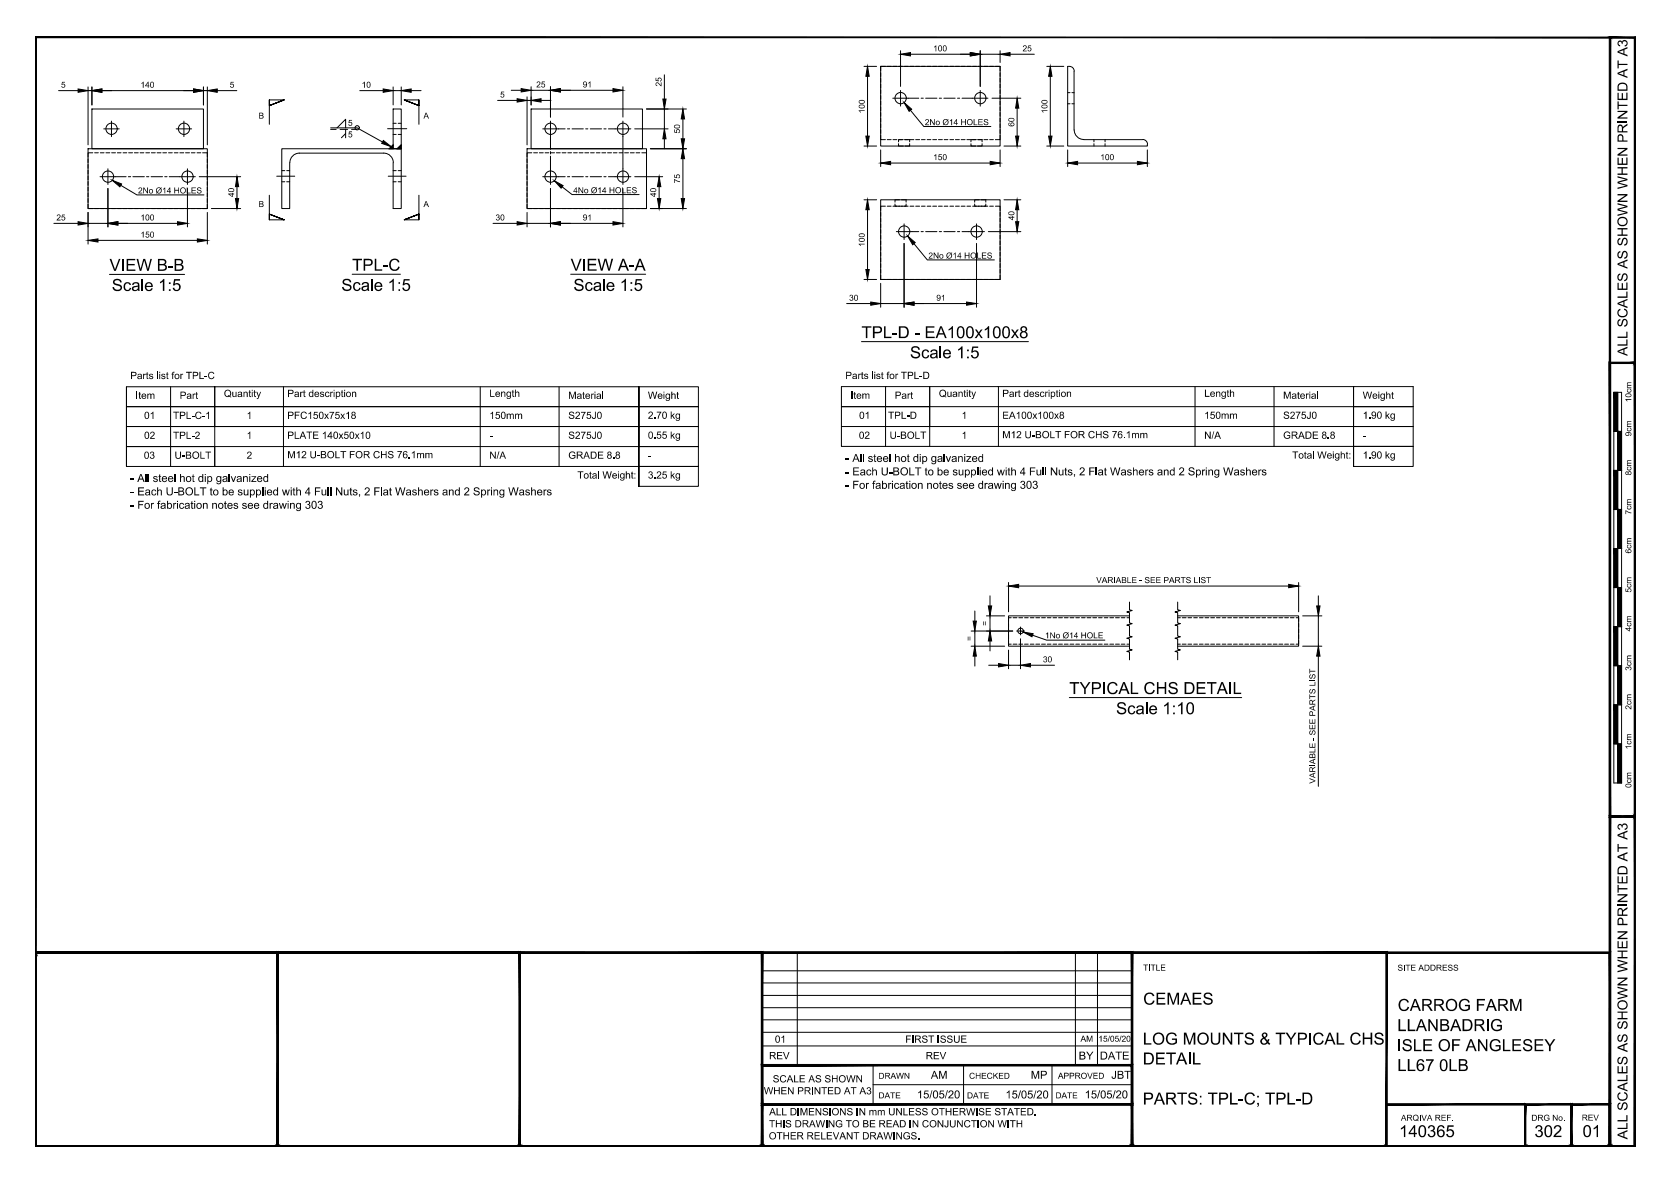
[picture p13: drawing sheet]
<svg xmlns="http://www.w3.org/2000/svg" width="420mm" height="297mm" viewBox="0 0 420 297" stroke-linecap="round" stroke-linejoin="round" font-family="sans-serif">
<defs><g id="words">
<g font-size="4.2">
<text x="27.5" y="68.1">VIEW B-B</text>
<text x="88.5" y="68">TPL-C</text>
<text x="143.4" y="68">VIEW A-A</text>
<text x="28.1" y="73.1">Scale 1:5</text>
<text x="85.8" y="73.1">Scale 1:5</text>
<text x="144.1" y="73.1">Scale 1:5</text>
<text x="216.5" y="85">TPL-D - EA100x100x8</text>
<text x="228.7" y="90">Scale 1:5</text>
<text x="268.7" y="174.4">TYPICAL CHS DETAIL</text>
<text x="280.4" y="179.5">Scale 1:10</text>
<text x="287.3" y="252.5">CEMAES</text>
<text x="351.2" y="254">CARROG FARM</text>
<text x="287.2" y="262.5">LOG MOUNTS &amp; TYPICAL CHS</text>
<text x="351.1" y="259.1">LLANBADRIG</text>
<text x="287.2" y="267.5">DETAIL</text>
<text x="351.1" y="264.2">ISLE OF ANGLESEY</text>
<text x="351.1" y="269.2">LL67 0LB</text>
<text x="287.2" y="277.6">PARTS: TPL-C; TPL-D</text>
<text x="351.6" y="285.7">140365</text>
<text x="385.6" y="285.7">302</text>
<text x="397.7" y="285.7">01</text>
</g>
<g font-size="3.5">
<text x="409" y="89.5" transform="rotate(-90 409 89.5)">ALL SCALES AS SHOWN WHEN PRINTED AT A3</text>
<text x="409" y="286.3" transform="rotate(-90 409 286.3)">ALL SCALES AS SHOWN WHEN PRINTED AT A3</text>
</g>
<g font-size="2.8">
<text x="212.5" y="116.1">- All steel hot dip galvanized</text>
<text x="212.5" y="119.5">- Each U-BOLT to be supplied with 4 Full Nuts, 2 Flat Washers and 2 Spring Washers</text>
<text x="32.8" y="121.1">- All steel hot dip galvanized</text>
<text x="32.8" y="124.5">- Each U-BOLT to be supplied with 4 Full Nuts, 2 Flat Washers and 2 Spring Washers</text>
<text x="212.5" y="122.9">- For fabrication notes see drawing 303</text>
<text x="32.8" y="127.8">- For fabrication notes see drawing 303</text>
<text x="271" y="266.3">BY</text>
<text x="276.4" y="266.3">DATE</text>
<text x="233.9" y="271.1">AM</text>
<text x="259" y="271.1">MP</text>
<text x="279.3" y="271.1">JBT</text>
<text x="230.4" y="276">15/05/20</text>
<text x="252.7" y="276.1">15/05/20</text>
<text x="272.6" y="276">15/05/20</text>
</g>
<g font-size="2.5">
<text x="32.8" y="95.2">Parts list for TPL-C</text>
<text x="212.4" y="95.2">Parts list for TPL-D</text>
<text x="34.1" y="100.2">Item</text>
<text x="45.2" y="100.2">Part</text>
<text x="56.2" y="99.8">Quantity</text>
<text x="72.2" y="99.8">Part description</text>
<text x="123" y="99.7">Length</text>
<text x="142.8" y="100.2">Material</text>
<text x="162.8" y="100.2">Weight</text>
<text x="213.7" y="100.2">Item</text>
<text x="224.8" y="100.2">Part</text>
<text x="236" y="99.7">Quantity</text>
<text x="251.9" y="99.7">Part description</text>
<text x="302.6" y="99.7">Length</text>
<text x="322.4" y="100.2">Material</text>
<text x="342.4" y="100.2">Weight</text>
<text x="36.2" y="105.3">01</text>
<text x="43.5" y="105.3">TPL-C-1</text>
<text x="62" y="105.3">1</text>
<text x="72.2" y="105.3">PFC150x75x18</text>
<text x="123" y="105.3">150mm</text>
<text x="142.8" y="105.3">S275J0</text>
<text x="162.8" y="105.2">2.70 kg</text>
<text x="215.9" y="105.2">01</text>
<text x="223.2" y="105.2">TPL-D</text>
<text x="241.6" y="105.2">1</text>
<text x="251.9" y="105.2">EA100x100x8</text>
<text x="302.6" y="105.2">150mm</text>
<text x="322.4" y="105.2">S275J0</text>
<text x="342.4" y="105.2">1.90 kg</text>
<text x="36.2" y="110.3">02</text>
<text x="43.5" y="110.3">TPL-2</text>
<text x="62" y="110.3">1</text>
<text x="72.2" y="110.3">PLATE 140x50x10</text>
<text x="123" y="110.3">-</text>
<text x="142.8" y="110.3">S275J0</text>
<text x="162.8" y="110.2">0.55 kg</text>
<text x="215.8" y="110.3">02</text>
<text x="223.5" y="110.3">U-BOLT</text>
<text x="241.6" y="110.3">1</text>
<text x="251.9" y="110.1">M12 U-BOLT FOR CHS 76.1mm</text>
<text x="302.6" y="110.3">N/A</text>
<text x="322.4" y="110.3">GRADE 8.8</text>
<text x="342.4" y="110.2">-</text>
<text x="36.1" y="115.3">03</text>
<text x="43.9" y="115.3">U-BOLT</text>
<text x="62" y="115.3">2</text>
<text x="72.2" y="115.1">M12 U-BOLT FOR CHS 76.1mm</text>
<text x="123" y="115.3">N/A</text>
<text x="142.8" y="115.3">GRADE 8.8</text>
<text x="162.8" y="115.3">-</text>
<text x="324.7" y="115.2">Total Weight:</text>
<text x="342.4" y="115.2">1.90 kg</text>
<text x="145.1" y="120.3">Total Weight:</text>
<text x="162.8" y="120.3">3.25 kg</text>
<text x="194.7" y="262">01</text>
<text x="227.5" y="262">FIRST ISSUE</text>
<text x="193.2" y="266.2">REV</text>
<text x="232.6" y="266.2">REV</text>
<text x="192" y="275">WHEN PRINTED AT A3</text>
<text x="194.2" y="272">SCALE AS SHOWN</text>
<text x="193.3" y="280.3">ALL DIMENSIONS IN mm UNLESS OTHERWISE STATED.</text>
<text x="193.2" y="286.3">OTHER RELEVANT DRAWINGS.</text>
<text x="193.2" y="283.3">THIS DRAWING TO BE READ IN CONJUNCTION WITH</text>
</g>
<g font-size="2.1">
<text x="234.5" y="12.9">100</text>
<text x="256.9" y="12.9">25</text>
<text x="15.3" y="22.1">5</text>
<text x="35.3" y="22.1">140</text>
<text x="57.7" y="22.1">5</text>
<text x="90.9" y="22.1">10</text>
<text x="134.7" y="22">25</text>
<text x="146.4" y="22">91</text>
<text x="166.2" y="21.8" transform="rotate(-90 166.2 21.8)">25</text>
<text x="65" y="29.8">B</text>
<text x="106.4" y="29.8">A</text>
<text x="125.7" y="24.5">5</text>
<text x="217.3" y="28.5" transform="rotate(-90 217.3 28.5)">100</text>
<text x="263.2" y="28.5" transform="rotate(-90 263.2 28.5)">100</text>
<text x="87.4" y="34.5">5</text>
<text x="87.4" y="31.6">5</text>
<text x="170.9" y="33.5" transform="rotate(-90 170.9 33.5)">50</text>
<text x="232.4" y="31.5">2No Ø14 HOLES</text>
<text x="254.9" y="31.8" transform="rotate(-90 254.9 31.8)">60</text>
<text x="234.5" y="40.2">150</text>
<text x="276.5" y="40.2">100</text>
<text x="170.9" y="46.1" transform="rotate(-90 170.9 46.1)">75</text>
<text x="34.7" y="48.6">2No Ø14 HOLES</text>
<text x="58.8" y="49.5" transform="rotate(-90 58.8 49.5)">40</text>
<text x="65" y="52">B</text>
<text x="106.4" y="52">A</text>
<text x="144" y="48.6">4No Ø14 HOLES</text>
<text x="164.9" y="49.5" transform="rotate(-90 164.9 49.5)">40</text>
<text x="14.2" y="55.4">25</text>
<text x="35.3" y="55.4">100</text>
<text x="35.3" y="59.7">150</text>
<text x="124.5" y="55.4">30</text>
<text x="146.4" y="55.4">91</text>
<text x="254.9" y="55.4" transform="rotate(-90 254.9 55.4)">40</text>
<text x="217.3" y="62" transform="rotate(-90 217.3 62)">100</text>
<text x="233.3" y="65">2No Ø14 HOLES</text>
<text x="213.4" y="75.6">30</text>
<text x="235.3" y="75.6">91</text>
<text x="409.9" y="101.1" transform="rotate(-90 409.9 101.1)">10cm</text>
<text x="409.9" y="109.6" transform="rotate(-90 409.9 109.6)">9cm</text>
<text x="409.9" y="119.5" transform="rotate(-90 409.9 119.5)">8cm</text>
<text x="409.9" y="129.3" transform="rotate(-90 409.9 129.3)">7cm</text>
<text x="409.9" y="139.1" transform="rotate(-90 409.9 139.1)">6cm</text>
<text x="275.4" y="146.5">VARIABLE - SEE PARTS LIST</text>
<text x="409.9" y="148.9" transform="rotate(-90 409.9 148.9)">5cm</text>
<text x="244.2" y="161.1" transform="rotate(-90 244.2 161.1)">=</text>
<text x="248.1" y="157.3" transform="rotate(-90 248.1 157.3)">=</text>
<text x="262.6" y="160.4">1No Ø14 HOLE</text>
<text x="409.9" y="158.7" transform="rotate(-90 409.9 158.7)">4cm</text>
<text x="262.1" y="166.5">30</text>
<text x="409.9" y="168.6" transform="rotate(-90 409.9 168.6)">3cm</text>
<text x="409.9" y="178.4" transform="rotate(-90 409.9 178.4)">2cm</text>
<text x="409.9" y="188.3" transform="rotate(-90 409.9 188.3)">1cm</text>
<text x="330.5" y="196.9" transform="rotate(-90 330.5 196.9)">VARIABLE - SEE PARTS LIST</text>
<text x="409.9" y="198" transform="rotate(-90 409.9 198)">0cm</text>
<text x="287.3" y="243.9">TITLE</text>
<text x="351.2" y="243.9">SITE ADDRESS</text>
<text x="271.6" y="261.8">AM</text>
<text x="276" y="261.8">15/05/20</text>
<text x="220.8" y="271.1">DRAWN</text>
<text x="243.5" y="271.1">CHECKED</text>
<text x="265.9" y="271.1">APPROVED</text>
<text x="220.8" y="276">DATE</text>
<text x="243" y="276.1">DATE</text>
<text x="265.2" y="276">DATE</text>
<text x="352" y="281.6">ARQIVA REF.</text>
<text x="384.8" y="281.6">DRG No.</text>
<text x="397.5" y="281.6">REV</text>
</g>
</g></defs>
<!-- layer: PROPOSED OTHER USER 2 ANCILLARY -->
<g fill="none" stroke="#000" stroke-width=".25">
<path d="M221.3 16.7h30v20h-30zM22.1 37.4h30v15h-30zM23.1 27.4h28v10h-28zM75.2 38.5h21.2a2.33 2.33 0 0 1 2.4 2.4v11.5h2v-15h-30v15h2v-11.5a2.47 2.47 0 0 1 2.4-2.4M98.8 27.4h2v10h-2zM98.8 36.4l-1 1h1M100.8 36.4l-1 1h1M132.4 37.4h30.1v15h-30.1zM133.5 27.4h27.9v10h-27.9zM221.3 50.2h30v20h-30z"/>
<circle cx="28" cy="32.4" r="1.42"/>
<circle cx="46.2" cy="32.4" r="1.42"/>
<circle cx="138.4" cy="32.4" r="1.42"/>
<circle cx="156.6" cy="32.4" r="1.42"/>
<circle cx="226.3" cy="24.7" r="1.42"/>
<circle cx="246.3" cy="24.7" r="1.42"/>
<circle cx="27.1" cy="44.4" r="1.42"/>
<circle cx="47.1" cy="44.4" r="1.42"/>
<circle cx="138.4" cy="44.4" r="1.42"/>
<circle cx="156.6" cy="44.4" r="1.42"/>
<circle cx="227.2" cy="58.2" r="1.42"/>
<circle cx="245.4" cy="58.2" r="1.42"/>
</g>
<!-- layer: 02 - HIDDEN LINES -->
<g fill="none" stroke="#000" stroke-width=".25">
<path d="M221.3 18.3v.9M221.3 19.7v1M222.5 16.7h-1.2v1.1M223 16.7h.9M224.4 16.7h1M225.8 16.7h1M227.3 16.7h.9M228.7 16.7h.9M230.1 16.7h1M231.5 16.7h1M233 16.7h.9M234.4 16.7h1"/>
<path d="M235.8 16.7h1M237.3 16.7h.9M238.7 16.7h.9M240.1 16.7h1M241.5 16.7h1M243 16.7h.9M244.4 16.7h.9M245.8 16.7h1M247.3 16.7h.9M248.7 16.7h.9M250.1 16.7h1.2v1.1M251.3 18.3v.9"/>
<path d="M251.3 19.7v1M22.1 39.9v1M23.3 38.4h-1.2v1.1M23.8 38.4h.9M25.2 38.4h.9M26.6 38.4h1M28.1 38.4h.9M29.5 38.4h.9M30.9 38.4h1M32.3 38.4h1M33.8 38.4h.9M35.2 38.4h.9"/>
<path d="M36.6 38.4h1M38 38.4h1M39.5 38.4h1M40.9 38.4h1M42.4 38.4h.9M43.8 38.4h.9M45.2 38.4h1M46.6 38.4h1M48.1 38.4h.9M49.5 38.4h.9M50.9 38.4h1.2v1.1M52.1 39.9v1"/>
<path d="M132.4 39.9v1M133.6 38.4h-1.2v1.1M134.1 38.4h1M135.5 38.4h1M137 38.4h.9M138.4 38.4h.9M139.8 38.4h1M141.3 38.4h.9M142.7 38.4h.9M144.1 38.4h1M145.5 38.4h1M147 38.4h.9"/>
<path d="M148.4 38.4h.9M149.8 38.4h1M151.2 38.4h1M152.7 38.4h1M154.1 38.4h1M155.6 38.4h.9M157 38.4h.9M158.4 38.4h1M159.8 38.4h1M161.3 38.4h1.2v1.1M162.5 39.9v1M221.3 34v1.1h1.2"/>
<path d="M221.3 21.1v1M221.3 22.6v.9M221.3 24v.9M221.3 25.4v1M221.3 26.8v1M221.3 28.3v.9M221.3 29.7v.9M221.3 31.1v1M221.3 32.6v.9M223 35.1h.9M224.4 35.1h1M225.8 36.1v.6h1.2"/>
<path d="M225.8 35.1h1M227 35.1h-1.2v.5M227.3 35.1h1.3v.5M228.6 36.1v.6h-1.2M228.7 35.1h.9M230.1 35.1h1M231.5 35.1h1M233 35.1h.9M234.4 35.1h1M235.8 35.1h1M237.3 35.1h.9M238.7 35.1h.9"/>
<path d="M240.1 35.1h1M241.5 35.1h1M243 35.1h.9M244 36.1v.6h1.2M244.4 35.1h.9M245.2 35.1h-1.2v.5M245.6 35.1h1.2v.5M246.8 36.1v.6h-1.2M247.3 35.1h.9M248.7 35.1h.9M251.3 34v1.1h-1.2M251.3 21.1v1"/>
<path d="M251.3 22.6v.9M251.3 24v.9M251.3 25.4v1M251.3 26.8v1M251.3 28.3v.9M251.3 29.7v.9M251.3 31.1v1M251.3 32.6v.9M22.1 51.4v1h1.2M22.1 41.4v.9M22.1 42.8v.9M22.1 44.2v1"/>
<path d="M22.1 45.6v1M22.1 47.1v.9M22.1 48.5v.9M22.1 49.9v1M23.8 52.4h.9M25.2 52.4h.9M26.6 52.4h1M28.1 52.4h.9M29.5 52.4h.9M30.9 52.4h1M32.3 52.4h1M33.8 52.4h.9"/>
<path d="M35.2 52.4h.9M36.6 52.4h1M38 52.4h1M39.5 52.4h1M40.9 52.4h1M42.4 52.4h.9M43.8 52.4h.9M45.2 52.4h1M46.6 52.4h1M48.1 52.4h.9M49.5 52.4h.9M52.1 51.4v1h-1.2"/>
<path d="M52.1 41.4v.9M52.1 42.8v.9M52.1 44.2v1M52.1 45.6v1M52.1 47.1v.9M52.1 48.5v.9M52.1 49.9v1M132.4 51.4v1h1.2M132.4 41.4v.9M132.4 42.8v.9M132.4 44.2v1M132.4 45.6v1"/>
<path d="M132.4 47.1v.9M132.4 48.5v.9M132.4 49.9v1M134.1 52.4h1M135.5 52.4h1M137 52.4h.9M138.4 52.4h.9M139.8 52.4h1M141.3 52.4h.9M142.7 52.4h.9M144.1 52.4h1M145.5 52.4h1"/>
<path d="M147 52.4h.9M148.4 52.4h.9M149.8 52.4h1M151.2 52.4h1M152.7 52.4h1M154.1 52.4h1M155.6 52.4h.9M157 52.4h.9M158.4 52.4h1M159.8 52.4h1M162.5 51.4v1h-1.2M162.5 41.4v.9"/>
<path d="M162.5 42.8v.9M162.5 44.2v1M162.5 45.6v1M162.5 47.1v.9M162.5 48.5v.9M162.5 49.9v1M221.3 53.4v1M221.3 54.8v1M221.3 56.3v.9M221.3 57.7v.9M221.3 59.1v1M222.5 51.8h-1.2v1.1"/>
<path d="M223 51.8h.9M224.4 51.8h1M224.9 51.3v.5h1.1M225.8 51.8h1M226 50.2h-1.1v.6M226.6 50.2h1.1v.6M227.3 51.8h.9M227.7 51.3v.5h-1.1M228.7 51.8h.9M230.1 51.8h1M231.5 51.8h1M233 51.8h.9"/>
<path d="M234.4 51.8h1M235.8 51.8h1M237.3 51.8h.9M238.7 51.8h.9M240.1 51.8h1M241.5 51.8h1M243 51.8h.9M244.4 51.8h.9M244.9 51.3v.5h1.2M245.8 51.8h1M246.1 50.2h-1.2v.6M246.5 50.2h1.2v.6"/>
<path d="M247.3 51.8h.9M247.7 51.3v.5h-1.2M248.7 51.8h.9M250.1 51.8h1.2v1.1M251.3 53.4v1M251.3 54.8v1M251.3 56.3v.9M251.3 57.7v.9M251.3 59.1v1M221.3 69.1v1.1h1.2M221.3 60.5v1M221.3 62v.9"/>
<path d="M221.3 63.4v.9M221.3 64.8v1M221.3 66.3v.9M221.3 67.7v.9M223 70.2h.9M224.4 70.2h1M225.8 70.2h1M227.3 70.2h.9M228.7 70.2h.9M230.1 70.2h1M231.5 70.2h1M233 70.2h.9"/>
<path d="M234.4 70.2h1M235.8 70.2h1M237.3 70.2h.9M238.7 70.2h.9M240.1 70.2h1M241.5 70.2h1M243 70.2h.9M244.4 70.2h.9M245.8 70.2h1M247.3 70.2h.9M248.7 70.2h.9M251.3 60.5v1"/>
<path d="M251.3 62v.9M251.3 63.4v.9M251.3 64.8v1M251.3 66.3v.9M251.3 67.7v.9M251.3 69.1v1.1h-1.2"/>
</g>
<!-- layer: TEXT AND DIMENSIONS -->
<g fill="none" stroke="#000" stroke-width=".25">
<path d="M26.1 32.4h3.9M28 30.4v3.9M44.3 32.4h3.9M46.2 30.4v3.9M67.7 25.1v1.4l3.7-1.4-3.7 1.4 3.7-1.4h-3.7v6.1M83.1 32.1h6.6l6.4 3.6M83.1 32.5h1.4M84.7 32.1l2.2-2.1v2.1M85.5 32.5h1.9M86.9 33.6l-1.1 1M88.3 32.5h1.4M97.4 32.3h4.8"/>
<path d="M105.3 25.1v1.4l-3.8-1.4 3.8 1.4-3.8-1.4h3.8v6.1M136.4 32.4h3.9M138.3 30.4v3.9M154.6 32.4h3.9M156.5 30.4v3.9M224.4 24.7h3.8M226.3 22.7v4M228.8 27.7l3.3 4.1h16.9M244.3 24.7h4M246.3 22.7v4M25.1 44.4h4M27.1 42.4v4"/>
<path d="M30.3 46.6l4.1 2.4h16.9M45.2 44.4h3.9M47.1 42.4v4M67.7 49.1v6.1h3.7l-3.7-1.4 3.7 1.4-3.7-1.4v1.4M69.5 44.3h4.6M97.6 44.3h4.5M105.3 49.1v6.1h-3.8l3.8-1.4-3.8 1.4 3.8-1.4v1.4M136.4 44.4h3.9M138.3 42.4v4M141.3 46.9l2.4 2h16.9M154.6 44.4h3.9M156.5 42.4v4"/>
<path d="M225.2 58.2h4M227.2 56.3v3.9M243.4 58.2h4M245.4 56.3v3.9M27.5 69h18.9M88.5 68.9h12.1M143.4 68.9h18.8M229.7 61.3l3.3 4h16.9M31.8 97.2v20M42.9 97.2v20M71.2 97.2v20M120.7 97.2v20"/>
<path d="M140.5 97.2v20M160.5 97.2h-106.5v5h-22.2v-5h22.2v10M160.5 97.2v25zM160.5 97.2v15M160.5 97.2v20M160.5 97.2h15v5h-15zM160.5 97.2v25M211.4 97.2h143.7v20h-15v-20v20v-5h15h-143.7zM216.5 85.9h41.9M222.5 97.2v15M233.6 97.2v15M250.9 97.2v15"/>
<path d="M300.3 97.2v15M320.2 97.2v15M31.8 102.2h128.7h-106.5v5h-22.2zM54 107.2v5h-22.2v-5h128.7M54 112.2v5M54 107.2h106.5M160.5 112.2h-128.7v5h128.7M160.5 102.2h15v5h-15zM160.5 107.2h15v5h-15zM160.5 112.2h15v5h-15zM160.5 117.2h15v5h-15zM211.4 107.2h143.7"/>
<path d="M233.6 102.2h-22.2h143.7M244 158.6h10.5M245 153.5v2.6M245 158.6v3.8M247.9 154.8h4.6M248.8 149.7v2.6M248.8 154.8v3.8M253.4 146.4v7.4M255.5 158.6h2M256 147.3h67.8M256.4 157.6v2M259.5 159.6l3.5 1.3h14.7"/>
<path d="M283.8 151.3v1.9l.7 .2-1.3 .4 .6 .2v2.5l.7 .2-1.3 .4 .6 .2v2.6l.7 .1-1.3 .4 .6 .2v2.6l.7 .1-1.3 .4 .6 .2v1.9M295.9 151.3v1.9l.7 .2-1.3 .4 .6 .2v2.5l.7 .2-1.3 .4 .6 .2v2.6l.7 .1-1.3 .4 .6 .2v2.6l.7 .1-1.3 .4 .6 .2v1.9M326.3 146.4v7.4M327.3 154.8h4.9M331.3 149.7v2.6M331.3 154.8v7.6M244 162.4h8.5M245 164.9v2.5M248.4 167.2h2.5M248.8 161.1v2.5M253.4 163.4v4.7M253.4 167.2h3"/>
<path d="M256.4 160.5v7.6M258.9 167.2h6.1M268.7 175.3h43.3M327.3 162.4h4.9M331.3 164.9v32.7"/>
</g>
<!-- layer: PROPOSED OTHER USER 1 - HIDDEN -->
<g fill="none" stroke="#000" stroke-width=".25">
<path d="M98.8 33.8h.8M98.8 31h.8M100.1 33.8h.7M100.1 31h.7M138.3 34.3v3.2M138.3 38.1v.6M138.3 39.2v3.2M140.3 32.4h1.7M142.6 32.4h.6M143.7 32.4h2.9M147.2 32.4h.5M148.3 32.4h2.9"/>
<path d="M151.8 32.4h.5M152.9 32.4h1.7M228.2 24.7h2.7M231.5 24.7h.5M232.6 24.7h2.8M236 24.7h.6M237.2 24.7h2.8M240.6 24.7h.6M241.8 24.7h2.5M268.3 23.3h.6M268.3 26.1h.6M269.4 23.3h.5"/>
<path d="M269.4 26.1h.5M274.9 35.1v.5M274.9 36.1v.6M277.7 35.1v.5M277.7 36.1v.6M29.1 44.4h2.6M32.2 44.4h.6M33.4 44.4h2.9M36.8 44.4h.6M38 44.4h2.8M41.4 44.4h.6M42.5 44.4h2.7"/>
<path d="M70.8 42.9h.8M70.8 45.7h.8M72 42.9h.8M72 45.7h.8M98.8 42.9h.8M98.8 45.7h.8M100.1 42.9h.7M100.1 45.7h.7M140.3 44.4h1.7M142.6 44.4h.6M143.7 44.4h2.9M147.2 44.4h.5"/>
<path d="M148.3 44.4h2.9M151.8 44.4h.5M152.9 44.4h1.7M229.2 58.2h1.7M231.5 58.2h.5M232.6 58.2h2.8M236 58.2h.6M237.2 58.2h2.8M240.6 58.2h.6M241.8 58.2h1.6M253.4 156.7v.9M253.4 158.1v.9"/>
<path d="M253.4 159.5v1M254.1 155.2h-.7v1M254.6 155.2h1M256 155.2h1M257.5 155.2h.9M258.9 155.2h.9M260.3 155.2h1M261.7 155.2h1M263.2 155.2h.9M264.6 155.2h.9M266 155.2h1M267.4 155.2h1"/>
<path d="M268.9 155.2h1M270.3 155.2h1M271.8 155.2h.9M273.2 155.2h.9M274.6 155.2h1M276 155.2h1M277.5 155.2h.9M278.9 155.2h1M280.3 155.2h1M281.8 155.2h.9M283.2 155.2h.6M295.9 155.2h.7"/>
<path d="M297.1 155.2h1M298.5 155.2h1M300 155.2h.9M301.4 155.2h.9M302.8 155.2h1M304.2 155.2h1M305.7 155.2h.9M307.1 155.2h.9M308.5 155.2h1M310 155.2h.9M311.4 155.2h.9M312.8 155.2h1"/>
<path d="M314.2 155.2h1M315.7 155.2h.9M317.1 155.2h.9M318.5 155.2h1M319.9 155.2h1M321.4 155.2h1M322.8 155.2h1M324.3 155.2h.9M325.7 155.2h.6v1M326.3 156.7v.9M326.3 158.1v.9M326.3 159.5v1"/>
<path d="M253.4 161v.9h.7M254.6 161.9h1M256 161.9h1M257.5 161.9h.9M258.9 161.9h.9M260.3 161.9h1M261.7 161.9h1M263.2 161.9h.9M264.6 161.9h.9M266 161.9h1M267.4 161.9h1M268.9 161.9h1"/>
<path d="M270.3 161.9h1M271.8 161.9h.9M273.2 161.9h.9M274.6 161.9h1M276 161.9h1M277.5 161.9h.9M278.9 161.9h1M280.3 161.9h1M281.8 161.9h.9M283.2 161.9h.6M295.9 161.9h.7M297.1 161.9h1"/>
<path d="M298.5 161.9h1M300 161.9h.9M301.4 161.9h.9M302.8 161.9h1M304.2 161.9h1M305.7 161.9h.9M307.1 161.9h.9M308.5 161.9h1M310 161.9h.9M311.4 161.9h.9M312.8 161.9h1M314.2 161.9h1"/>
<path d="M315.7 161.9h.9M317.1 161.9h.9M318.5 161.9h1M319.9 161.9h1M321.4 161.9h1M322.8 161.9h1M324.3 161.9h.9M326.3 161v.9h-.6"/>
</g>
<!-- layer: PROPOSED OTHER USER 2 ANCILLARY -->
<path d="M98.8 36.4v1h-1zM99.8 37.4l1-1v1z" fill="#000" stroke="#000" stroke-width=".25"/>
<!-- layer: 03 - TEXT AND DIMENSIONS -->
<g fill="none" stroke="#000" stroke-width=".25">
<path d="M166.9 18.8v6.1M217.1 16.7h3.2M218 19.2v15M226.3 12.7v9M228.8 13.6h15M246.3 12.7v9M246.3 13.6h5M251.3 12.7v3M253.8 13.6h6.1M263 16.7h4.3M263.9 19.2v15M14.7 22.8h4.9"/>
<path d="M22.1 21.8v14.6M22.1 22.8h1M23.1 21.8v4.6M25.6 22.8h23M51.1 22.8h1M51.1 21.8v4.6M52.1 21.8v14.6M54.6 22.8h4.9M90.4 22.8h5.9M98.8 22.8h2M98.8 21.8v4.6M100.8 21.8v4.6"/>
<path d="M103.3 22.8h2.5M125 25.2h4.9M128.5 22.7h2.5M132.4 24.3v12.1M132.4 25.2h1.1M133.5 21.8v4.6M133.5 22.7h4.8M136 25.2h2.5M138.3 21.8v7.6M140.8 22.7h13.2M156.5 21.8v7.6M156.5 34.3v8.1"/>
<path d="M159.5 32.4h8.4M162.5 27.4h10M163.4 37.4h9.1M166.9 27.4v5M166.9 34.9v2.5M171.6 29.9v5M171.6 39.9v10M217.1 36.7h3.2M221.3 37.7v4.2M249.3 24.7h7.2M251.3 37.7v4.2M252.3 36.7h4.2"/>
<path d="M255.6 27.2v7M263 36.7h4.3M268.3 37.7v4.2M288.3 37.7v4.2M13.5 56.1h6.1M22.1 53.4v7.9M22.1 56.1h5M27.1 47.4v9.6M29.6 56.1h15M47.1 47.4v9.6M50.1 44.4h10.4M52.1 53.4v7.9"/>
<path d="M53.1 52.4h7.4M123.9 56.1h6M132.4 56.1h5.9M132.4 53.4v3.6M138.3 47.4v9.6M140.8 56.1h13.2M156.5 47.4v9.6M159.5 44.4h7M163.4 52.4h9.1M165.6 46.9v3M217.1 50.2h3.2M218 52.7v15"/>
<path d="M223.8 41h25M248.4 58.2h8.1M252.3 50.2h4.2M270.8 41h15M24.6 60.4h25M212.8 76.3h6M217.1 70.2h3.2M221.3 71.2v6M221.3 76.3h5.9M227.2 61.2v16M229.7 76.3h13.2M245.4 61.2v16"/>
<circle cx="89.8" cy="32.1" r=".53"/>
</g>
<g fill="#000" stroke="#000" stroke-width=".25">
<path d="M218 16.7l.4 2.5h-.8zM226.3 13.6l2.5-.4v.9zM243.8 13.2l2.5 .4-2.5 .5zM251.3 13.6l2.5-.4v.9zM263.9 16.7l.5 2.5h-.9zM19.6 22.4l2.5 .4-2.5 .4zM23.1 22.8l2.5-.4v.8zM48.6 22.4l2.5 .4-2.5 .4zM52.1 22.8l2.5-.4v.8zM96.3 22.4l2.5 .4-2.5 .4zM100.8 22.8l2.5-.4v.8zM129.9 24.8l2.5 .4-2.5 .5z"/>
<path d="M131 22.3l2.5 .4-2.5 .4zM133.5 25.2l2.5-.4v.9zM138.3 22.7l2.5-.4v.8zM154 22.3l2.5 .4-2.5 .4zM166.9 32.4l.5 2.5h-.8zM166.6 24.9h.8l-.5 2.5zM171.6 27.4l.4 2.5h-.8zM171.2 34.9h.8l-.4 2.5zM171.6 37.4l.4 2.5h-.8zM217.6 34.2h.8l-.4 2.5zM255.6 24.7l.4 2.5h-.8zM255.2 34.2h.8l-.4 2.5z"/>
<path d="M263.5 34.2h.9l-.5 2.5zM19.6 55.7l2.5 .4-2.5 .5zM27.1 56.1l2.5-.4v.9zM44.6 55.7l2.5 .4-2.5 .5zM59.5 44.4l.5 2.5h-.8zM59.2 49.9h.8l-.5 2.5zM129.9 55.7l2.5 .4-2.5 .5zM138.3 56.1l2.5-.4v.9zM154 55.7l2.5 .4-2.5 .5zM165.6 44.4l.5 2.5h-.9zM165.2 49.9h.9l-.5 2.5zM171.2 49.9h.8l-.4 2.5z"/>
<path d="M218 50.2l.4 2.5h-.8zM221.3 41l2.5-.4v.8zM248.8 40.6l2.5 .4-2.5 .4zM255.2 55.7h.8l-.4 2.5zM255.6 50.2l.4 2.5h-.8zM268.3 41l2.5-.4v.8zM285.8 40.6l2.5 .4-2.5 .4zM22.1 60.4l2.5-.4v.8zM49.6 60l2.5 .4-2.5 .4zM217.6 67.7h.8l-.4 2.5zM218.8 75.9l2.5 .4-2.5 .4zM227.2 76.3l2.5-.4v.8z"/>
<path d="M242.9 75.9l2.5 .4-2.5 .4z"/>
</g>
<!-- layer: TEXT AND DIMENSIONS -->
<g fill="#000" stroke="#000" stroke-width=".25">
<path d="M96.3 35.3l2 1.6-2.4-.9zM227.2 25.8l1.9 1.6-.6 .6zM28.2 45.3l2.4 .9-.5 .7zM139.3 45.4l2.2 1.3-.5 .6zM228.1 59.3l1.9 1.7-.7 .5zM244.5 156.1h.8l-.3 2.5zM248.4 152.3h.8l-.4 2.5zM253.4 147.3l2.6-.4v.8zM323.8 146.9l2.5 .4-2.5 .4zM330.9 152.3h.8l-.4 2.5zM245 162.4l.3 2.5h-.8zM248.8 158.6l.4 2.5h-.8z"/>
<path d="M250.9 166.8l2.5 .4-2.5 .4zM256.4 167.2l2.5-.4v.8zM257.1 158.8l2.5 .5-.3 .7zM331.3 162.4l.4 2.5h-.8z"/>
</g>
<!-- layer: PROPOSED OTHER USER 1 -->
<g fill="none" stroke="#000" stroke-width=".25">
<path d="M268.7 16.7h-.4v20h20v-.4M268.7 16.7a1.21 1.21 0 0 1 1.2 1.2M269.9 17.9v14.8M269.9 32.7a2.39 2.39 0 0 0 2.4 2.4M272.3 35.1h14.8M287.2 35.1a1.21 1.21 0 0 1 1.2 1.2M283.8 154.8h-30.4v7.6h30.4M295.9 154.8h30.4v7.6h-30.4"/>
<circle cx="256.5" cy="158.6" r=".7"/>
</g>
<!-- layer: 0 -->
<g fill="none" stroke="#000" stroke-width=".25">
<path d="M405.5 98.6h2v98.2h-2zM406.5 98.6v98.2M405.5 118.2h2M405.5 108.4h2M405.5 137.8h2M405.5 128.1h2M405.5 157.5h2M405.5 147.7h2M405.5 177.1h2M405.5 167.3h2M405.5 186.9h2M200.3 239.4v28.3"/>
<path d="M270.2 239.4v28.3M275.8 239.4v28.3M191.5 250.1h93M191.5 247h93M191.5 244h93M191.5 256.3h93M191.5 253.2h93M191.5 259.4h93M191.5 262.8h93M219.4 267.7v9.8M219.4 272.6h65.1M242.1 267.7v9.8"/>
<path d="M264.4 267.7v9.8"/>
</g>
<g fill="#000" stroke="#000" stroke-width=".25">
<path d="M8.9 9.3l.2 .2h401.6zM8.9 9.3h402l-.2 .2z"/>
<path d="M404.4 9.3l.3 .2zM404.4 9.3l.3 .2-.3 278.5zM404.7 9.5l-.3 278.5 .3-.1zM404.4 288l.3-.1z"/>
<path d="M404.6 9.3l.1 .2h6zM404.6 9.3h6.3l-.2 .2z"/>
<path d="M410.7 9.5v278.4l.2-278.6zM410.9 9.3v278.7l-.2-.1z"/>
<path d="M410.7 9.5v278.4l.2-278.6zM410.9 9.3v278.7l-.2-.1z"/>
<path d="M404.4 91l.3 .4 6.2-.4zM404.7 91.4l6.2-.4-.2 .4zM410.9 91l-.2 .4z"/>
<path d="M404.4 91l.3 114v-113.6zM404.4 91l.3 114-.3 .4z"/>
<path d="M405.5 98.6l1 9.8v-9.8zM405.5 98.6l1 9.8h-1z"/>
<path d="M410.7 91.4l.2 113.8v-114zM410.7 91.4l.2 113.8-.2-.2zM410.7 205l.2 .4zM404.7 205h6l.2 .4zM404.7 205l-.3 .4h6.5z"/>
<path d="M405.5 118.2l1 9.8v-9.8zM405.5 118.2l1 9.8h-1z"/>
<path d="M406.5 108.4l1 9.8v-9.8zM406.5 108.4l1 9.8h-1z"/>
<path d="M405.5 137.8l1 9.9v-9.9zM405.5 137.8l1 9.9h-1z"/>
<path d="M406.5 128l1 9.8v-9.8zM406.5 128l1 9.8h-1z"/>
<path d="M405.5 157.5l1 9.8v-9.8zM405.5 157.5l1 9.8h-1z"/>
<path d="M406.5 147.7l1 9.8v-9.8zM406.5 147.7l1 9.8h-1z"/>
<path d="M405.5 177.1l1 9.8v-9.8zM405.5 177.1l1 9.8h-1z"/>
<path d="M406.5 167.3l1 9.8v-9.8zM406.5 167.3l1 9.8h-1z"/>
<path d="M406.5 186.9l1 9.9v-9.9zM406.5 186.9l1 9.9h-1z"/>
<path d="M404.4 205l.3 .4 6.2-.4zM404.7 205.4l6.2-.4-.2 .4zM410.9 205l-.2 .4z"/>
<path d="M410.9 205.2l-.2 .2 .2 82.6zM410.7 205.4l.2 82.6-.2-.1zM410.7 287.9l.2 .1z"/>
<path d="M8.9 239.2l.2 .4zM8.9 239.2l395.5 .4h-395.3zM8.9 239.2l395.5 .4 .3-.4z"/>
<path d="M9.1 239.6h60.5l.3-.4zM8.9 239.2h61l-60.8 .4zM8.9 239.2l.2 .4z"/>
<path d="M69.9 239.6h60.6l.3-.4zM69.6 239.2h61.2l-60.9 .4zM69.6 239.2l.3 48.7v-48.3zM69.6 239.2l.3 48.7-.3 .1zM69.6 288l.3-.1z"/>
<path d="M130.8 239.6h60.5l.4-.4zM130.5 239.2h61.2l-60.9 .4zM130.5 239.2l.3 48.7v-48.3zM130.5 239.2l.3 48.7-.3 .1zM130.5 288l.3-.1z"/>
<path d="M191.7 239.6h92.6l.3-.4zM191.3 239.2h93.3l-92.9 .4zM191.3 239.2l.4 48.7v-48.3zM191.3 239.2l.4 48.7-.4 .1zM191.3 288l.4-.1z"/>
<path d="M284.6 239.6h63.7l.3-.4zM284.3 239.2h64.3l-64 .4zM284.3 239.2l.3 48.7v-48.3zM284.3 239.2l.3 48.7-.3 .1zM284.3 288l.3-.1z"/>
<path d="M404.7 239.2l-.3 .4 .3 48.4zM404.4 239.6l.3 48.4-.3-.1zM404.4 287.9l.3 .1z"/>
<path d="M191.3 277.4l.4 .3 92.9-.3zM191.7 277.7l92.9-.3-.3 .3zM284.6 277.4l-.3 .3 .3 10.3zM284.3 277.7l.3 10.3-.3-.1zM284.3 287.9l.3 .1z"/>
<path d="M191.3 277.7h93.3l-.3-.3zM191.3 277.7l.4-.3h92.6zM191.3 267.5v10.2l.4-.3zM191.3 267.5l.4 .4v9.5zM191.3 267.5l.4 .4 92.9-.4zM191.7 267.9l92.9-.4-.3 .4zM284.6 267.5l-.3 .4 .3 9.8zM284.3 267.9l.3 9.8-.3-.3z"/>
<path d="M383.1 277.4l.3 .3 11.6-.3zM383.4 277.7l11.6-.3-.3 .3zM395 277.4l-.3 .3 .3 10.3zM394.7 277.7l.3 10.3-.3-.1zM394.7 287.9l.3 .1z"/>
<path d="M348.4 277.7h34.9v-.3zM348.4 277.4h34.9l-34.9 .3z"/>
<path d="M394.7 277.4l.3 .3 9.7-.3zM395 277.7l9.7-.3-.3 .3zM404.7 277.4l-.3 .3 .3 10.3zM404.4 277.7l.3 10.3-.3-.1zM404.4 287.9l.3 .1z"/>
<path d="M9.1 9.5l-.2 278.5 .2-.1zM8.9 9.3l.2 .2-.2 278.5z"/>
<path d="M9.1 239.6l-.2 48.4 .2-.1zM8.9 239.4l.2 .2-.2 48.4z"/>
<path d="M9.1 287.9l60.7 .1-.2-.1zM9.1 287.9l60.7 .1h-60.9z"/>
<path d="M69.6 287.9l.3 .1zM69.9 239.2v48.8l-.3-.1zM69.9 239.2l-.3 .4v48.3z"/>
<path d="M69.9 287.9l60.7 .1-.1-.1zM69.9 287.9l60.7 .1h-60.8z"/>
<path d="M130.5 287.9l.3 .1zM130.8 239.2v48.8l-.3-.1zM130.8 239.2l-.3 .4v48.3z"/>
<path d="M130.8 287.9l60.7 .1-.2-.1zM130.8 287.9l60.7 .1h-60.9z"/>
<path d="M191.3 287.9l.4 .1zM191.7 239.2v48.8l-.4-.1zM191.7 239.2l-.4 .4v48.3z"/>
<path d="M191.7 287.9l92.8 .1-.2-.1zM191.7 287.9l92.8 .1h-93z"/>
<path d="M284.3 287.9l.3 .1zM284.6 239.2v48.8l-.3-.1zM284.6 239.2l-.3 .4v48.3z"/>
<path d="M191.5 288h93l-.2-.1zM191.7 287.9h92.6l-92.8 .1zM191.3 288l.4-.1zM191.7 277.7v10.2l-.4 .1zM191.3 277.4v10.6l.4-10.3z"/>
<path d="M284.6 287.9l63.8 .1-.1-.1zM284.6 287.9l63.8 .1h-63.9z"/>
<path d="M348.3 287.9l.3 .1zM348.6 239.2v48.8l-.3-.1zM348.6 239.2l-.3 .4v48.3z"/>
<path d="M383.3 288h11.6l-.2-.1zM383.4 287.9h11.3l-11.4 .1zM383.1 288l.3-.1zM383.4 277.7v10.2l-.3 .1zM383.1 277.4v10.6l.3-10.3z"/>
<path d="M8.9 288h395.7l-.2-.1zM8.9 288l.2-.1h395.3zM8.9 239.4v48.6l.2-.1zM8.9 239.4l.2 .2v48.3z"/>
<path d="M394.9 288h9.7l-.2-.1zM394.9 288l.1-.1h9.4zM394.7 288l.3-.1zM395 277.7v10.2l-.3 .1zM394.7 277.4v10.6l.3-10.3z"/>
<path d="M9.1 287.9l401.8 .1-.2-.1zM9.1 287.9l401.8 .1h-402z"/>
<path d="M404.7 287.9l6.2 .1-.2-.1zM404.7 287.9l6.2 .1h-6.3z"/>
<path d="M404.6 288h6.3l-.2-.1zM404.7 287.9h6l-6.1 .1zM404.4 288l.3-.1zM404.7 205.4v82.5l-.3 .1zM404.4 205v83l.3-82.6z"/>
</g>
<use href="#words"/>
</svg>
